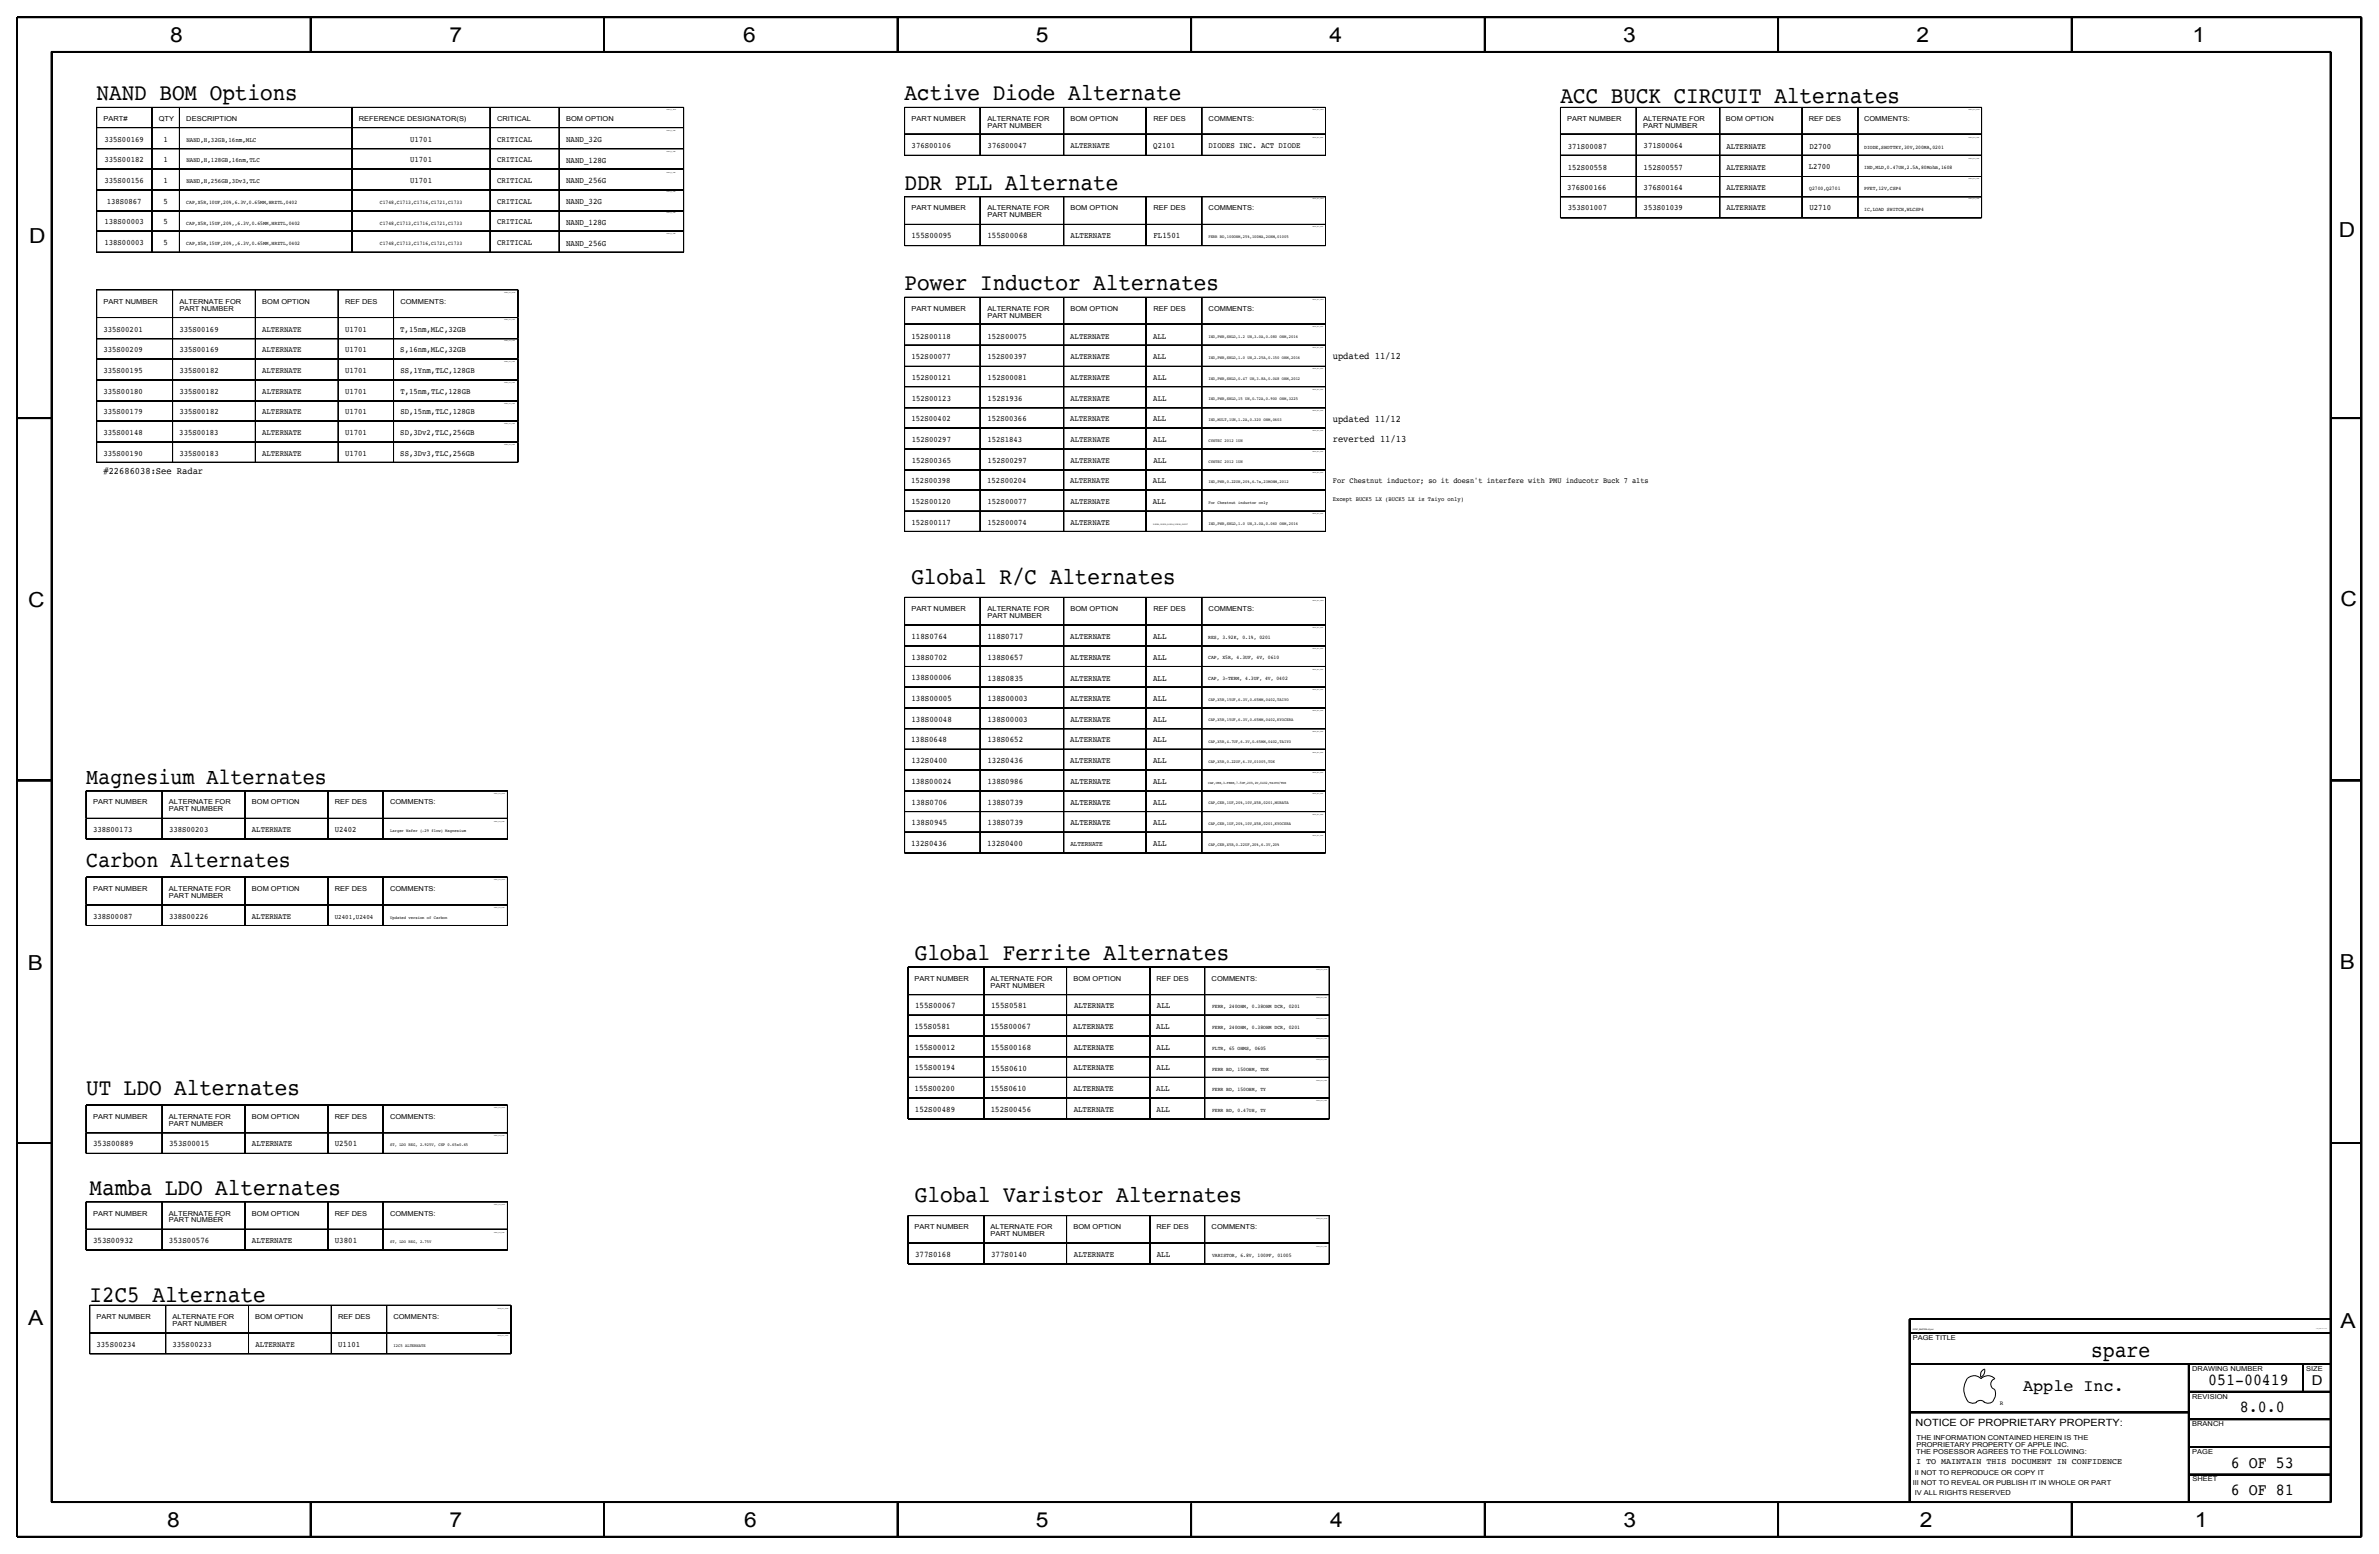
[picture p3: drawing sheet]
<svg xmlns="http://www.w3.org/2000/svg" width="875mm" height="572mm" viewBox="0 0 875 572" stroke-linecap="round" stroke-linejoin="round" font-family="sans-serif">
<defs><g id="words">
<g font-size="8.6">
<text x="35.5" y="36.8">NAND BOM Options</text>
<text x="332.7" y="36.8">Active Diode Alternate</text>
<text x="574" y="38">ACC BUCK CIRCUIT Alternates</text>
<text x="332.7" y="69.8">DDR PLL Alternate</text>
<text x="332.7" y="106.7">Power Inductor Alternates</text>
<text x="335.2" y="214.6">Global R/C Alternates</text>
<text x="336.5" y="353">Global Ferrite Alternates</text>
<text x="31.7" y="402.5">UT LDO Alternates</text>
<text x="32.9" y="439.4">Mamba LDO Alternates</text>
<text x="336.5" y="442">Global Varistor Alternates</text>
<text x="32.9" y="478.7">I2C5 Alternate</text>
</g>
<g font-size="8.3">
<text x="31.7" y="288.3">Magnesium Alternates</text>
<text x="31.7" y="318.8">Carbon Alternates</text>
</g>
<text font-size="8.1" x="769.2" y="499.1">spare</text>
<g font-size="7.6">
<text x="62.5" y="15.5">8</text>
<text x="165.4" y="15.5">7</text>
<text x="273.3" y="15.5">6</text>
<text x="381" y="15.5">5</text>
<text x="489" y="15.5">4</text>
<text x="597" y="15.5">3</text>
<text x="704.9" y="15.5">2</text>
<text x="806.5" y="15.5">1</text>
<text x="10.7" y="89.5">D</text>
<text x="860.3" y="87.2">D</text>
<text x="10.4" y="223.3">C</text>
<text x="860.8" y="222.8">C</text>
<text x="10.2" y="356.7">B</text>
<text x="860.6" y="356.4">B</text>
<text x="10.4" y="487.5">A</text>
<text x="860.8" y="488.2">A</text>
<text x="61.5" y="561.7">8</text>
<text x="165.4" y="561.7">7</text>
<text x="273.8" y="561.6">6</text>
<text x="381" y="561.7">5</text>
<text x="489.2" y="561.7">4</text>
<text x="597.1" y="561.6">3</text>
<text x="706.2" y="561.7">2</text>
<text x="807.3" y="561.7">1</text>
</g>
<g font-size="6.2">
<text x="812.2" y="509.3">051-00419</text>
<text x="744.2" y="511.5">Apple Inc.</text>
<text x="823.9" y="519.4">8.0.0</text>
<text x="820.6" y="539.7">6 OF 53</text>
<text x="820.6" y="549.9">6 OF 81</text>
</g>
<text font-size="5" x="850.3" y="509.3">D</text>
<text font-size="3.7" x="704.6" y="524.5">NOTICE OF PROPRIETARY PROPERTY:</text>
<g font-size="3.6">
<text x="490.2" y="132.2">updated 11/12</text>
<text x="490.2" y="155">updated 11/12</text>
<text x="490.2" y="162.6">reverted 11/13</text>
<text x="38" y="174.2">#22686038:See Radar</text>
</g>
<g font-size="3.1">
<text x="208.2" y="52.1">NAND_32G</text>
<text x="208.2" y="59.8">NAND_128G</text>
<text x="208.2" y="67.2">NAND_256G</text>
<text x="208.2" y="74.9">NAND_32G</text>
<text x="208.2" y="82.6">NAND_128G</text>
<text x="335.2" y="87.5">155S00095</text>
<text x="363.2" y="87.5">155S00068</text>
<text x="393.8" y="87.6">ALTERNATE</text>
<text x="424.3" y="87.6">FL1501</text>
<text x="208.2" y="90.3">NAND_256G</text>
<text x="335.2" y="235">118S0764</text>
<text x="363.2" y="234.9">118S0717</text>
<text x="393.7" y="235">ALTERNATE</text>
<text x="424.1" y="235">ALL</text>
<text x="335.3" y="242.6">138S0702</text>
<text x="363.2" y="242.6">138S0657</text>
<text x="393.7" y="242.6">ALTERNATE</text>
<text x="424.2" y="242.6">ALL</text>
<text x="335.2" y="250.1">138S00006</text>
<text x="363.2" y="250.3">138S0835</text>
<text x="393.7" y="250.3">ALTERNATE</text>
<text x="424.1" y="250.3">ALL</text>
<text x="335.3" y="257.8">138S00005</text>
<text x="363.2" y="257.8">138S00003</text>
<text x="393.7" y="257.8">ALTERNATE</text>
<text x="424.2" y="257.8">ALL</text>
<text x="335.3" y="265.4">138S00048</text>
<text x="363.2" y="265.4">138S00003</text>
<text x="393.7" y="265.4">ALTERNATE</text>
<text x="424.2" y="265.4">ALL</text>
<text x="335.1" y="273">138S0648</text>
<text x="363.2" y="273">138S0652</text>
<text x="393.7" y="273">ALTERNATE</text>
<text x="424.1" y="273">ALL</text>
<text x="335.2" y="280.7">132S0400</text>
<text x="363.2" y="280.7">132S0436</text>
<text x="393.7" y="280.7">ALTERNATE</text>
<text x="424.1" y="280.7">ALL</text>
<text x="335.2" y="288.3">138S00024</text>
<text x="363.2" y="288.3">138S0986</text>
<text x="393.7" y="288.3">ALTERNATE</text>
<text x="424.1" y="288.3">ALL</text>
<text x="335.3" y="295.9">138S0706</text>
<text x="363.2" y="295.9">138S0739</text>
<text x="393.7" y="295.9">ALTERNATE</text>
<text x="424.2" y="295.9">ALL</text>
<text x="335.3" y="303.5">138S0945</text>
<text x="363.2" y="303.5">138S0739</text>
<text x="393.7" y="303.5">ALTERNATE</text>
<text x="424.2" y="303.5">ALL</text>
<text x="335.1" y="311.1">132S0436</text>
<text x="363.1" y="311.1">132S0400</text>
<text x="424.2" y="311.1">ALL</text>
<text x="336.6" y="370.8">155S00067</text>
<text x="364.5" y="370.8">155S0581</text>
<text x="395" y="370.8">ALTERNATE</text>
<text x="425.5" y="370.8">ALL</text>
<text x="336.4" y="378.5">155S0581</text>
<text x="364.3" y="378.5">155S00067</text>
<text x="394.8" y="378.5">ALTERNATE</text>
<text x="425.3" y="378.5">ALL</text>
<text x="336.5" y="386.1">155S00012</text>
<text x="364.4" y="386.1">155S00168</text>
<text x="394.9" y="386.1">ALTERNATE</text>
<text x="425.4" y="386.1">ALL</text>
<text x="336.5" y="393.7">155S00194</text>
<text x="364.5" y="393.7">155S0610</text>
<text x="394.9" y="393.7">ALTERNATE</text>
<text x="425.4" y="393.7">ALL</text>
<text x="336.4" y="401.3">155S00200</text>
<text x="364.3" y="401.3">155S0610</text>
<text x="394.8" y="401.3">ALTERNATE</text>
<text x="425.3" y="401.3">ALL</text>
<text x="336.5" y="408.9">152S00489</text>
<text x="364.4" y="408.9">152S00456</text>
<text x="394.9" y="408.9">ALTERNATE</text>
<text x="425.4" y="408.9">ALL</text>
<text x="34.3" y="421.6">353S00889</text>
<text x="62.2" y="421.6">353S00015</text>
<text x="92.6" y="421.6">ALTERNATE</text>
<text x="123.1" y="421.6">U2501</text>
<text x="34.2" y="457.2">353S00932</text>
<text x="62.2" y="457.2">353S00576</text>
<text x="92.6" y="457.2">ALTERNATE</text>
<text x="123.1" y="457.2">U3801</text>
<text x="336.6" y="462.3">377S0168</text>
<text x="364.5" y="462.3">377S0140</text>
<text x="395" y="462.3">ALTERNATE</text>
<text x="425.5" y="462.3">ALL</text>
<text x="704.8" y="538.5">I TO MAINTAIN THIS DOCUMENT IN CONFIDENCE</text>
</g>
<g font-size="3">
<text x="38.4" y="52.1">335S00169</text>
<text x="60.1" y="52.1">1</text>
<text x="150.9" y="52.1">U1701</text>
<text x="182.8" y="52.1">CRITICAL</text>
<text x="38.4" y="59.6">335S00182</text>
<text x="60.1" y="59.6">1</text>
<text x="150.9" y="59.6">U1701</text>
<text x="182.8" y="59.6">CRITICAL</text>
<text x="335.3" y="54.5">376S00106</text>
<text x="363.3" y="54.5">376S00047</text>
<text x="393.7" y="54.5">ALTERNATE</text>
<text x="424.2" y="54.5">Q2101</text>
<text x="444.5" y="54.5">DIODES INC. ACT DIODE</text>
<text x="576.6" y="54.7">371S00087</text>
<text x="604.6" y="54.5">371S00064</text>
<text x="635" y="54.7">ALTERNATE</text>
<text x="665.5" y="54.7">D2700</text>
<text x="576.6" y="62.3">152S00558</text>
<text x="604.6" y="62.3">152S00557</text>
<text x="635" y="62.3">ALTERNATE</text>
<text x="665.3" y="62.2">L2700</text>
<text x="38.4" y="67.2">335S00156</text>
<text x="60.1" y="67.2">1</text>
<text x="150.9" y="67.2">U1701</text>
<text x="182.8" y="67.2">CRITICAL</text>
<text x="576.4" y="69.9">376S00166</text>
<text x="604.6" y="69.9">376S00164</text>
<text x="635" y="69.9">ALTERNATE</text>
<text x="39.2" y="74.9">138S0867</text>
<text x="60.1" y="74.9">5</text>
<text x="182.8" y="75">CRITICAL</text>
<text x="576.6" y="77.4">353S01007</text>
<text x="604.6" y="77.4">353S01039</text>
<text x="635" y="77.4">ALTERNATE</text>
<text x="665.5" y="77.4">U2710</text>
<text x="38.4" y="82.5">138S00003</text>
<text x="60.1" y="82.5">5</text>
<text x="182.8" y="82.5">CRITICAL</text>
<text x="38.4" y="90">138S00003</text>
<text x="60.1" y="90">5</text>
<text x="182.8" y="90">CRITICAL</text>
<text x="38" y="121.9">335S00201</text>
<text x="66" y="121.9">335S00169</text>
<text x="96.4" y="121.9">ALTERNATE</text>
<text x="126.9" y="121.9">U1701</text>
<text x="147.2" y="121.9">T,15nm,MLC,32GB</text>
<text x="335.3" y="124.6">152S00118</text>
<text x="363.2" y="124.6">152S00075</text>
<text x="393.7" y="124.5">ALTERNATE</text>
<text x="424.1" y="124.5">ALL</text>
<text x="38" y="129.5">335S00209</text>
<text x="66" y="129.5">335S00169</text>
<text x="96.5" y="129.5">ALTERNATE</text>
<text x="126.9" y="129.5">U1701</text>
<text x="147.2" y="129.5">S,16nm,MLC,32GB</text>
<text x="38" y="137.1">335S00195</text>
<text x="66" y="137.1">335S00182</text>
<text x="96.5" y="137.1">ALTERNATE</text>
<text x="126.9" y="137.1">U1701</text>
<text x="147.3" y="137.1">SS,1Ynm,TLC,128GB</text>
<text x="335.3" y="132.1">152S00077</text>
<text x="363.2" y="132.1">152S00397</text>
<text x="393.7" y="132">ALTERNATE</text>
<text x="424.2" y="132.1">ALL</text>
<text x="335.3" y="139.8">152S00121</text>
<text x="363.3" y="139.8">152S00081</text>
<text x="393.7" y="139.6">ALTERNATE</text>
<text x="424.2" y="139.6">ALL</text>
<text x="38.1" y="144.7">335S00180</text>
<text x="66" y="144.7">335S00182</text>
<text x="96.5" y="144.7">ALTERNATE</text>
<text x="126.9" y="144.7">U1701</text>
<text x="147.3" y="144.7">T,15nm,TLC,128GB</text>
<text x="335.3" y="147.5">152S00123</text>
<text x="363.3" y="147.5">152S1936</text>
<text x="393.7" y="147.5">ALTERNATE</text>
<text x="424.2" y="147.5">ALL</text>
<text x="38" y="152.3">335S00179</text>
<text x="66" y="152.3">335S00182</text>
<text x="96.5" y="152.3">ALTERNATE</text>
<text x="126.9" y="152.3">U1701</text>
<text x="147.3" y="152.3">SD,15nm,TLC,128GB</text>
<text x="335.2" y="155">152S00402</text>
<text x="363.2" y="155">152S00366</text>
<text x="393.6" y="155">ALTERNATE</text>
<text x="424.1" y="155">ALL</text>
<text x="38" y="160">335S00148</text>
<text x="66" y="160">335S00183</text>
<text x="96.4" y="160">ALTERNATE</text>
<text x="126.9" y="160">U1701</text>
<text x="147.2" y="160">SD,3Dv2,TLC,256GB</text>
<text x="38" y="167.6">335S00190</text>
<text x="66" y="167.6">335S00183</text>
<text x="96.4" y="167.6">ALTERNATE</text>
<text x="126.9" y="167.6">U1701</text>
<text x="147.2" y="167.6">SS,3Dv3,TLC,256GB</text>
<text x="335.3" y="162.5">152S00297</text>
<text x="363.2" y="162.5">152S1843</text>
<text x="393.7" y="162.5">ALTERNATE</text>
<text x="424.2" y="162.5">ALL</text>
<text x="335.4" y="170.3">152S00365</text>
<text x="363.3" y="170.3">152S00297</text>
<text x="393.7" y="170.3">ALTERNATE</text>
<text x="424.2" y="170.3">ALL</text>
<text x="335.2" y="177.7">152S00398</text>
<text x="363.1" y="177.7">152S00204</text>
<text x="393.6" y="177.7">ALTERNATE</text>
<text x="424.1" y="177.7">ALL</text>
<text x="335.3" y="185.3">152S00120</text>
<text x="363.2" y="185.3">152S00077</text>
<text x="393.7" y="185.3">ALTERNATE</text>
<text x="424" y="185.3">ALL</text>
<text x="335.3" y="193.2">152S00117</text>
<text x="363.2" y="193.2">152S00074</text>
<text x="393.7" y="193.2">ALTERNATE</text>
<text x="34.2" y="306.1">338S00173</text>
<text x="62.2" y="306.1">338S00203</text>
<text x="92.7" y="306.1">ALTERNATE</text>
<text x="123.1" y="306.1">U2402</text>
<text x="34.3" y="337.8">338S00087</text>
<text x="62.2" y="337.8">338S00226</text>
<text x="92.7" y="337.8">ALTERNATE</text>
<text x="35.5" y="495.3">335S00234</text>
<text x="63.5" y="495.3">335S00233</text>
<text x="93.9" y="495.3">ALTERNATE</text>
<text x="124.4" y="495.3">U1101</text>
</g>
<text font-size="2.9" x="490.3" y="177.8">For Chestnut inductor; so it doesn't interfere with PMU inducotr Buck 7 alts</text>
<g font-size="2.5">
<text x="38" y="44.4">PART#</text>
<text x="58.4" y="44.4">QTY</text>
<text x="68.5" y="44.4">DESCRIPTION</text>
<text x="132" y="44.4">REFERENCE DESIGNATOR(S)</text>
<text x="182.8" y="44.4">CRITICAL</text>
<text x="208.2" y="44.4">BOM OPTION</text>
<text x="335.3" y="44.4">PART NUMBER</text>
<text x="363.2" y="46.9">PART NUMBER</text>
<text x="363.2" y="44.4">ALTERNATE FOR</text>
<text x="393.7" y="44.4">BOM OPTION</text>
<text x="424.2" y="44.4">REF DES</text>
<text x="444.5" y="44.4">COMMENTS:</text>
<text x="576.4" y="44.4">PART NUMBER</text>
<text x="604.4" y="44.4">ALTERNATE FOR</text>
<text x="604.4" y="46.9">PART NUMBER</text>
<text x="634.8" y="44.4">BOM OPTION</text>
<text x="665.3" y="44.4">REF DES</text>
<text x="685.6" y="44.4">COMMENTS:</text>
<text x="335.3" y="77.4">PART NUMBER</text>
<text x="363.2" y="77.4">ALTERNATE FOR</text>
<text x="393.7" y="77.4">BOM OPTION</text>
<text x="424.2" y="77.4">REF DES</text>
<text x="444.5" y="77.4">COMMENTS:</text>
<text x="363.2" y="79.9">PART NUMBER</text>
<text x="38" y="111.9">PART NUMBER</text>
<text x="66" y="111.9">ALTERNATE FOR</text>
<text x="96.5" y="111.9">BOM OPTION</text>
<text x="127" y="111.9">REF DES</text>
<text x="147.3" y="111.9">COMMENTS:</text>
<text x="66" y="114.4">PART NUMBER</text>
<text x="335.3" y="114.4">PART NUMBER</text>
<text x="363.2" y="116.9">PART NUMBER</text>
<text x="363.2" y="114.4">ALTERNATE FOR</text>
<text x="393.7" y="114.4">BOM OPTION</text>
<text x="424.2" y="114.4">REF DES</text>
<text x="444.5" y="114.4">COMMENTS:</text>
<text x="335.3" y="224.8">PART NUMBER</text>
<text x="363.2" y="227.4">PART NUMBER</text>
<text x="363.2" y="224.8">ALTERNATE FOR</text>
<text x="393.7" y="224.8">BOM OPTION</text>
<text x="424.2" y="224.8">REF DES</text>
<text x="444.5" y="224.8">COMMENTS:</text>
<text x="34.2" y="295.8">PART NUMBER</text>
<text x="62.2" y="298.4">PART NUMBER</text>
<text x="62.2" y="295.8">ALTERNATE FOR</text>
<text x="92.6" y="295.8">BOM OPTION</text>
<text x="123.1" y="295.8">REF DES</text>
<text x="143.5" y="295.8">COMMENTS:</text>
<text x="393.7" y="311.2">ALTERNATE</text>
<text x="34.2" y="327.7">PART NUMBER</text>
<text x="62.2" y="327.7">ALTERNATE FOR</text>
<text x="92.6" y="327.7">BOM OPTION</text>
<text x="123.1" y="327.7">REF DES</text>
<text x="143.5" y="327.7">COMMENTS:</text>
<text x="62.2" y="330.2">PART NUMBER</text>
<text x="336.4" y="360.7">PART NUMBER</text>
<text x="364.3" y="360.7">ALTERNATE FOR</text>
<text x="364.3" y="363.2">PART NUMBER</text>
<text x="394.8" y="360.7">BOM OPTION</text>
<text x="425.3" y="360.7">REF DES</text>
<text x="445.6" y="360.7">COMMENTS:</text>
<text x="34.2" y="411.5">PART NUMBER</text>
<text x="62.2" y="411.5">ALTERNATE FOR</text>
<text x="92.6" y="411.5">BOM OPTION</text>
<text x="123.1" y="411.5">REF DES</text>
<text x="143.5" y="411.5">COMMENTS:</text>
<text x="62.2" y="414">PART NUMBER</text>
<text x="34.2" y="447">PART NUMBER</text>
<text x="62.2" y="449.6">PART NUMBER</text>
<text x="62.2" y="447">ALTERNATE FOR</text>
<text x="92.6" y="447">BOM OPTION</text>
<text x="123.1" y="447">REF DES</text>
<text x="143.5" y="447">COMMENTS:</text>
<text x="336.4" y="452.1">PART NUMBER</text>
<text x="364.3" y="452.1">ALTERNATE FOR</text>
<text x="364.3" y="454.7">PART NUMBER</text>
<text x="394.8" y="452.1">BOM OPTION</text>
<text x="425.3" y="452.1">REF DES</text>
<text x="445.6" y="452.1">COMMENTS:</text>
<text x="35.5" y="485.1">PART NUMBER</text>
<text x="63.4" y="485.1">ALTERNATE FOR</text>
<text x="93.9" y="485.1">BOM OPTION</text>
<text x="124.4" y="485.1">REF DES</text>
<text x="144.7" y="485.1">COMMENTS:</text>
<text x="63.4" y="487.7">PART NUMBER</text>
<text x="703.5" y="492.8">PAGE TITLE</text>
<text x="806.3" y="504.2">DRAWING NUMBER</text>
<text x="848.2" y="504.2">SIZE</text>
<text x="806.3" y="514.4">REVISION</text>
<text x="806.3" y="524.5">BRANCH</text>
<text x="704.9" y="532.1">PROPRIETARY PROPERTY OF APPLE INC.</text>
<text x="704.9" y="529.6">THE INFORMATION CONTAINED HEREIN IS THE</text>
<text x="704.8" y="534.7">THE POSESSOR AGREES TO THE FOLLOWING:</text>
<text x="806.3" y="534.7">PAGE</text>
<text x="704.3" y="542.3">II NOT TO REPRODUCE OR COPY IT</text>
<text x="806.4" y="544.8">SHEET</text>
<text x="703.5" y="546.1">III NOT TO REVEAL OR PUBLISH IT IN WHOLE OR PART</text>
<text x="704.3" y="549.9">IV ALL RIGHTS RESERVED</text>
</g>
<g font-size="2.4">
<text x="68.5" y="52.1">NAND,H,32GB,16nm,MLC</text>
<text x="68.5" y="59.8">NAND,H,128GB,16nm,TLC</text>
<text x="68.5" y="67.2">NAND,H,256GB,3Dv3,TLC</text>
<text x="123.2" y="337.8">U2401,U2404</text>
</g>
<text font-size="2.3" x="490.2" y="184.2">Except BUCK5 LX (BUCK5 LX is Taiyo only)</text>
<text font-size="2.2" x="735.5" y="516.8">R</text>
<g font-size="2">
<text x="685.7" y="54.7">DIODE,SHOTTKY,30V,200MA,0201</text>
<text x="685.7" y="62.3">IND,MLD,0.47UH,2.5A,80Mohm,1608</text>
<text x="665.5" y="69.9">Q2700,Q2701</text>
<text x="685.7" y="69.9">PFET,12V,CSP4</text>
<text x="68.5" y="75">CAP,X5R,10UF,20%,6.3V,0.65MM,HRZTL,0402</text>
<text x="139.7" y="75">C1748,C1713,C1716,C1721,C1733</text>
<text x="685.7" y="77.5">IC,LOAD SWITCH,WLCSP4</text>
<text x="68.5" y="82.6">CAP,X5R,15UF,20%,,6.3V,0.65MM,HRZTL,0402</text>
<text x="139.7" y="82.6">C1748,C1713,C1716,C1721,C1733</text>
<text x="68.5" y="90.2">CAP,X5R,15UF,20%,,6.3V,0.65MM,HRZTL,0402</text>
<text x="139.7" y="90.2">C1748,C1713,C1716,C1721,C1733</text>
<text x="444.4" y="234.9">RES, 3.92K, 0.1%, 0201</text>
<text x="444.4" y="242.5">CAP, X5R, 4.3UF, 4V, 0610</text>
<text x="444.4" y="250.1">CAP, 3-TERM, 4.3UF, 4V, 0402</text>
<text x="445.8" y="370.7">FERR, 240OHM, 0.38OHM DCR, 0201</text>
<text x="445.8" y="378.5">FERR, 240OHM, 0.38OHM DCR, 0201</text>
<text x="445.8" y="386.1">FLTR, 65 OHMS, 0605</text>
<text x="445.8" y="393.7">FERR BD, 150OHM, TDK</text>
<text x="445.8" y="401.3">FERR BD, 150OHM, TY</text>
<text x="445.8" y="408.9">FERR BD, 0.47UH, TY</text>
<text x="445.8" y="462.3">VARISTOR, 6.8V, 100PF, 01005</text>
</g>
<g font-size="1.6">
<text x="444.5" y="87.5">FERR BD,100OHM,25%,100MA,2OHM,01005</text>
<text x="444.5" y="124.5">IND,PWR,SHLD,1.2 UH,3.0A,0.080 OHM,2016</text>
<text x="444.5" y="132.1">IND,PWR,SHLD,1.0 UH,2.25A,0.150 OHM,2016</text>
<text x="444.5" y="139.6">IND,PWR,SHLD,0.47 UH,3.8A,0.048 OHM,2012</text>
<text x="444.5" y="147.2">IND,PWR,SHLD,15 UH,0.72A,0.900 OHM,3225</text>
<text x="444.5" y="155">IND,MULT,1UH,1.2A,0.320 OHM,0603</text>
<text x="444.5" y="162.5">CYNTEC 2012 1UH</text>
<text x="444.5" y="170.1">CYNTEC 2012 1UH</text>
<text x="444.5" y="177.7">IND,PWR,0.22UH,20%,6.7a,23MOHM,2012</text>
<text x="444.5" y="185.4">For Chestnut inductor only</text>
<text x="444.5" y="193">IND,PWR,SHLD,1.0 UH,3.0A,0.060 OHM,2016</text>
<text x="444.5" y="257.7">CAP,X5R,15UF,6.3V,0.65MM,0402,TAIYO</text>
<text x="444.5" y="265.3">CAP,X5R,15UF,6.3V,0.65MM,0402,KYOCERA</text>
<text x="444.5" y="273.1">CAP,X5R,4.7UF,6.3V,0.65MM,0402,TAIYO</text>
<text x="444.5" y="280.6">CAP,X5R,0.22UF,6.3V,01005,TDK</text>
<text x="444.5" y="295.8">CAP,CER,1UF,20%,10V,X5R,0201,MURATA</text>
<text x="444.5" y="303.5">CAP,CER,1UF,20%,10V,X5R,0201,KYOCERA</text>
<text x="143.5" y="306.1">Larger Wafer (-29 flow) Magnesium</text>
<text x="444.5" y="311.1">CAP,CER,X5R,0.22UF,20%,6.3V,20%</text>
<text x="143.5" y="337.8">Updated version of Carbon</text>
<text x="143.5" y="421.6">ST, LDO REG, 2.925V, CSP 0.65x0.65</text>
<text x="143.5" y="457.2">ST, LDO REG, 2.75V</text>
<text x="144.8" y="495.3">I2C5 ALTERNATE</text>
</g>
<text font-size="1.3" x="444.4" y="288.3">CAP,CER,3-TERM,7.5UF,20%,4V,0402,TAIYO/TDK</text>
<text font-size=".9" x="703.5" y="489">SYNC_MASTER=Sync</text>
<text font-size=".8" x="424.2" y="193.1">L1806,L1810,L1814,L1816,L1817</text>
<g font-size=".4">
<text x="245.2" y="40.5">TABLE_5_HEAD</text>
<text x="482.7" y="40.5">TABLE_ALT_HEAD</text>
<text x="724" y="40.5">TABLE_ALT_HEAD</text>
<text x="245.2" y="48.2">TABLE_5_ITEM</text>
<text x="482.7" y="50.7">TABLE_ALT_ITEM</text>
<text x="724" y="50.7">TABLE_ALT_ITEM</text>
<text x="245.2" y="55.9">TABLE_5_ITEM</text>
<text x="724" y="58.4">TABLE_ALT_ITEM</text>
<text x="245.2" y="63.5">TABLE_5_ITEM</text>
<text x="724" y="65.7">TABLE_ALT_ITEM</text>
<text x="245.2" y="70.8">TABLE_5_ITEM</text>
<text x="482.7" y="73.4">TABLE_ALT_HEAD</text>
<text x="724" y="73.4">TABLE_ALT_ITEM</text>
<text x="245.2" y="78.5">TABLE_5_ITEM</text>
<text x="482.7" y="83.6">TABLE_ALT_ITEM</text>
<text x="245.2" y="86.2">TABLE_5_ITEM</text>
<text x="185.4" y="107.9">TABLE_ALT_HEAD</text>
<text x="482.7" y="110.5">TABLE_ALT_HEAD</text>
<text x="185.4" y="117.7">TABLE_ALT_ITEM</text>
<text x="185.4" y="125.4">TABLE_ALT_ITEM</text>
<text x="482.7" y="120.3">TABLE_ALT_ITEM</text>
<text x="482.7" y="128">TABLE_ALT_ITEM</text>
<text x="185.4" y="133.1">TABLE_ALT_ITEM</text>
<text x="482.7" y="135.7">TABLE_ALT_ITEM</text>
<text x="185.4" y="140.8">TABLE_ALT_ITEM</text>
<text x="482.7" y="143.4">TABLE_ALT_ITEM</text>
<text x="185.4" y="148.4">TABLE_ALT_ITEM</text>
<text x="482.7" y="151">TABLE_ALT_ITEM</text>
<text x="185.4" y="156.1">TABLE_ALT_ITEM</text>
<text x="482.7" y="158.6">TABLE_ALT_ITEM</text>
<text x="185.4" y="163.7">TABLE_ALT_ITEM</text>
<text x="482.7" y="166.2">TABLE_ALT_ITEM</text>
<text x="482.7" y="173.9">TABLE_ALT_ITEM</text>
<text x="482.7" y="189.1">TABLE_ALT_ITEM</text>
<text x="482.7" y="220.9">TABLE_ALT_HEAD</text>
<text x="482.7" y="231">TABLE_ALT_ITEM</text>
<text x="482.7" y="238.6">TABLE_ALT_ITEM</text>
<text x="482.7" y="246.3">TABLE_ALT_ITEM</text>
<text x="482.7" y="253.9">TABLE_ALT_ITEM</text>
<text x="482.7" y="261.5">TABLE_ALT_ITEM</text>
<text x="482.7" y="269.2">TABLE_ALT_ITEM</text>
<text x="482.7" y="276.8">TABLE_ALT_ITEM</text>
<text x="482.7" y="284.4">TABLE_ALT_ITEM</text>
<text x="181.6" y="292">TABLE_ALT_HEAD</text>
<text x="482.7" y="292">TABLE_ALT_ITEM</text>
<text x="482.7" y="299.6">TABLE_ALT_ITEM</text>
<text x="181.6" y="302.2">TABLE_ALT_ITEM</text>
<text x="482.7" y="307.3">TABLE_ALT_ITEM</text>
<text x="181.6" y="323.7">TABLE_ALT_HEAD</text>
<text x="181.6" y="334">TABLE_ALT_ITEM</text>
<text x="484.1" y="356.8">TABLE_ALT_HEAD</text>
<text x="484.1" y="366.9">TABLE_ALT_ITEM</text>
<text x="484.1" y="374.6">TABLE_ALT_ITEM</text>
<text x="484.1" y="382.2">TABLE_ALT_ITEM</text>
<text x="484.1" y="389.8">TABLE_ALT_ITEM</text>
<text x="484.1" y="397.5">TABLE_ALT_ITEM</text>
<text x="181.6" y="407.6">TABLE_ALT_HEAD</text>
<text x="484.1" y="405.1">TABLE_ALT_ITEM</text>
<text x="181.6" y="417.8">TABLE_ALT_ITEM</text>
<text x="181.6" y="443.2">TABLE_ALT_HEAD</text>
<text x="484.1" y="448.3">TABLE_ALT_HEAD</text>
<text x="181.6" y="453.3">TABLE_ALT_ITEM</text>
<text x="484.1" y="458.4">TABLE_ALT_ITEM</text>
<text x="182.9" y="481.3">TABLE_ALT_HEAD</text>
<text x="182.9" y="491.5">TABLE_ALT_ITEM</text>
<text x="851.9" y="488.9">SYNC_DATE=05/17/2016</text>
</g>
</g></defs>
<g fill="none" stroke="#000" stroke-width=".37">
<path d="M55.8 39.5v53.3M66 39.5v53.3M129.5 39.5v53.3M180.3 39.5v53.3M205.7 39.5v53.3M360.5 39.5v17.7M391.2 39.5v17.7M421.6 39.5v17.7M442 39.5v17.7M601.8 39.5v40.6M632.5 39.5v40.6M662.9 39.5v40.6"/>
<path d="M683.3 39.5v40.6M35.5 46.9v-7.4v7.4v-7.4h215.9h-215.9h215.9v7.4M35.5 46.9h215.9M35.5 46.9v7.8M35.5 54.7h215.9M35.5 54.7v7.4M251.4 46.9v7.8M251.4 54.7v7.4M332.7 49.4v-9.9v9.9v-9.9h154.8h-154.8h154.8v9.9M332.7 49.4h154.8M332.7 49.4v7.8v-7.8v7.8h154.8h-154.8h154.8v-7.8M574 49.4v-9.9v9.9v-9.9h154.8h-154.8h154.8v9.9"/>
<path d="M574 49.4h154.8M574 49.4v7.8M574 57.2h154.8M574 57.2v7.7M728.8 49.4v7.8M728.8 57.2v7.7M35.5 62.1v7.8M35.5 69.9h215.9M35.5 69.9v7.7M35.5 77.6h215.9M35.5 77.6v7.4M35.5 62.1h215.9"/>
<path d="M251.4 62.1v7.8M251.4 69.9v7.7M251.4 77.6v7.4M360.5 72.3v18M391.2 72.3v18M421.6 72.3v18M442 72.3v18M574 64.9h154.8M574 64.9v7.4M574 72.3h154.8M574 72.3v7.8v-7.8v7.8h154.8h-154.8h154.8v-7.8M728.8 64.9v7.4"/>
<path d="M35.5 85v7.8v-7.8v7.8h215.9h-215.9h215.9v-7.8M35.5 85h215.9M332.7 82.6v7.7v-7.7v7.7h154.8h-154.8h154.8v-7.7M332.7 82.6h154.8M332.7 82.6v-10.3v10.3v-10.3h154.8h-154.8h154.8v10.3M35.5 116.8v-10.3v10.3v-10.3h155h-155h155v10.3M35.5 116.8h155M35.5 116.8v7.7M63.5 106.5v63.5M93.9 106.5v63.5M124.4 106.5v63.5M144.7 106.5v63.5"/>
<path d="M190.5 116.8v7.7M332.7 119.2v-9.8v9.8v-9.8h154.8h-154.8h154.8v9.8M332.7 119.2h154.8M332.7 119.2v7.8M360.5 109.4v86M391.2 109.4v86M421.6 109.4v86M442 109.4v86M487.5 119.2v7.8M35.5 124.5h155M35.5 124.5v7.4M35.5 131.9h155"/>
<path d="M35.5 131.9v7.8M35.5 139.7h155M35.5 139.7v7.8M190.5 124.5v7.4M190.5 131.9v7.8M190.5 139.7v7.8M332.7 127h154.8M332.7 127v7.8M332.7 134.8h154.8M332.7 134.8v7.4M487.5 127v7.8M487.5 134.8v7.4"/>
<path d="M35.5 154.9v7.7M35.5 154.9h155M35.5 147.5h155M35.5 147.5v7.4M190.5 154.9v7.7M190.5 147.5v7.4M332.7 142.2h154.8M332.7 142.2v7.7M332.7 149.9h154.8M332.7 149.9v7.4M332.7 157.3h154.8M332.7 157.3v7.8"/>
<path d="M487.5 142.2v7.7M487.5 149.9v7.4M487.5 157.3v7.8M35.5 162.6h155M35.5 162.6v7.4v-7.4v7.4h155h-155h155v-7.4M332.7 165.1h154.8M332.7 165.1v7.8M332.7 172.9h154.8M332.7 172.9v7.4M487.5 165.1v7.8M487.5 172.9v7.4M332.7 188v7.4v-7.4v7.4h154.8h-154.8h154.8v-7.4"/>
<path d="M332.7 188h154.8M332.7 180.3h154.8M332.7 180.3v7.7M487.5 180.3v7.7M360.5 219.7v94M391.2 219.7v94M421.6 219.7v94M442 219.7v94M332.7 229.9v7.6M332.7 229.9h154.8M332.7 237.5h154.8M332.7 229.9v-10.2v10.2v-10.2h154.8h-154.8h154.8v10.2"/>
<path d="M332.7 237.5v7.6M487.5 229.9v7.6M487.5 237.5v7.6M332.7 245.1v7.6M332.7 245.1h154.8M332.7 252.7h154.8M332.7 252.7v7.7M487.5 245.1v7.6M487.5 252.7v7.7M332.7 260.4v7.6M332.7 260.4h154.8M332.7 268h154.8"/>
<path d="M332.7 275.6v7.6M332.7 275.6h154.8M332.7 268v7.6M487.5 260.4v7.6M487.5 275.6v7.6M487.5 268v7.6M59.7 290.8v17.8M90.1 290.8v17.8M120.6 290.8v17.8M140.9 290.8v17.8M332.7 290.8v7.7M332.7 290.8h154.8"/>
<path d="M332.7 298.5h154.8M332.7 298.5v7.6M332.7 283.2v7.6M332.7 283.2h154.8M487.5 290.8v7.7M487.5 298.5v7.6M487.5 283.2v7.6M31.7 301v-10.2v10.2v-10.2h155h-155h155v10.2M31.7 301h155M31.7 301v7.6v-7.6v7.6h155h-155h155v-7.6M332.7 306.1h154.8M332.7 306.1v7.6v-7.6v7.6h154.8h-154.8h154.8v-7.6"/>
<path d="M31.7 332.7v-10.1v10.1v-10.1h155h-155h155v10.1M31.7 332.7h155M31.7 332.7v7.7v-7.7v7.7h155h-155h155v-7.7M59.7 322.6v17.8M90.1 322.6v17.8M120.6 322.6v17.8M140.9 322.6v17.8M361.9 355.6v55.9M392.3 355.6v55.9M423 355.6v55.9M443.1 355.6v55.9M334 365.8v-10.2v10.2v-10.2h154.9h-154.9h154.9v10.2"/>
<path d="M334 365.8h154.9M334 365.8v7.6M334 373.4h154.9M334 373.4v7.6M488.9 365.8v7.6M488.9 373.4v7.6M334 388.6v7.6M334 388.6h154.9M334 396.2h154.9M334 396.2v7.7M334 381v7.6M334 381h154.9"/>
<path d="M488.9 388.6v7.6M488.9 396.2v7.7M488.9 381v7.6M31.7 416.6v7.6v-7.6v7.6h155h-155h155v-7.6M31.7 416.6h155M31.7 416.6v-10.2v10.2v-10.2h155h-155h155v10.2M59.7 406.4v17.8M90.1 406.4v17.8M120.6 406.4v17.8M140.9 406.4v17.8M334 403.9v7.6v-7.6v7.6h154.9h-154.9h154.9v-7.6M334 403.9h154.9"/>
<path d="M31.7 452.1v-10.1v10.1v-10.1h155h-155h155v10.1M31.7 452.1h155M31.7 452.1v7.6v-7.6v7.6h155h-155h155v-7.6M59.7 442v17.7M90.1 442v17.7M120.6 442v17.7M140.9 442v17.7M334 457.2v-10.2v10.2v-10.2h154.9h-154.9h154.9v10.2M334 457.2h154.9M334 457.2v7.6v-7.6v7.6h154.9h-154.9h154.9v-7.6M361.9 447v17.8M392.3 447v17.8"/>
<path d="M423 447v17.8M443.1 447v17.8M33 490.2v7.6v-7.6v7.6h154.9h-154.9h154.9v-7.6M33 490.2h154.9M33 490.2v-10.1v10.1v-10.1h154.9h-154.9h154.9v10.1M60.9 480.1v17.7M91.4 480.1v17.7M121.9 480.1v17.7M142.2 480.1v17.7M724.1 515.6l.5 .2a2.67 2.67 0 0 0 2.5-.2M726.8 515.7a2.09 2.09 0 0 1 3.1 0M728.6 506.5a2.69 2.69 0 0 0 1.3-3 2.26 2.26 0 0 0-1.3 3"/>
<path d="M729.7 515.6l.4 .2a2.67 2.67 0 0 0 2.6-.2M733.7 511.1a4.5 4.5 0 0 1-1 4.6M733.8 511a2.08 2.08 0 0 1-1.6-2 2.08 2.08 0 0 1 1.6-2 3.5 3.5 0 0 0-5.2 0 3.5 3.5 0 0 0-3.9-.8 3.5 3.5 0 0 0-2.2 3.3 7.1 7.1 0 0 0 1.6 6.2"/>
</g>
<g fill="none" stroke="#000" stroke-width=".6" stroke-linecap="butt">
<path d="M6.3 6.4v558.7v-558.7h862.2h-862.2h862.2v558.7v-558.7v558.7h-862.2h862.2h-862.2zM19 19.1v533.4v-533.4h838.2h-838.2h838.2v533.4v-533.4v533.4h-838.2h838.2h-838.2zM114.3 6.4v12.7M222.2 6.4v12.7M330.2 6.4v12.7M438.1 6.4v12.7M546.1 6.4v12.7M654 6.4v12.7M762 6.4v12.7M6.3 153.8h12.7M857.2 153.8h11.3M6.3 287h12.7"/>
<path d="M857.2 287h11.3M6.3 420.4h12.7M857.2 420.4h11.3M702.4 490.2h154.8M702.4 490.2v62.3M857.2 485.1h-154.8h154.8h-154.8v5.1M702.4 519.4h102.6M702.4 501.6h154.8M805 501.6v50.9M805 511.8h52.2M847 501.6v10.2M805 522h52.2"/>
<path d="M805 532.1h52.2M114.3 552.5v12.6M222.2 552.5v12.6M330.2 552.5v12.6M438.1 553v12.1M546.1 552.5v12.6M654 552.5v12.6M762 552.5v12.6M805 542.3h52.2"/>
</g>
<use href="#words"/>
</svg>
